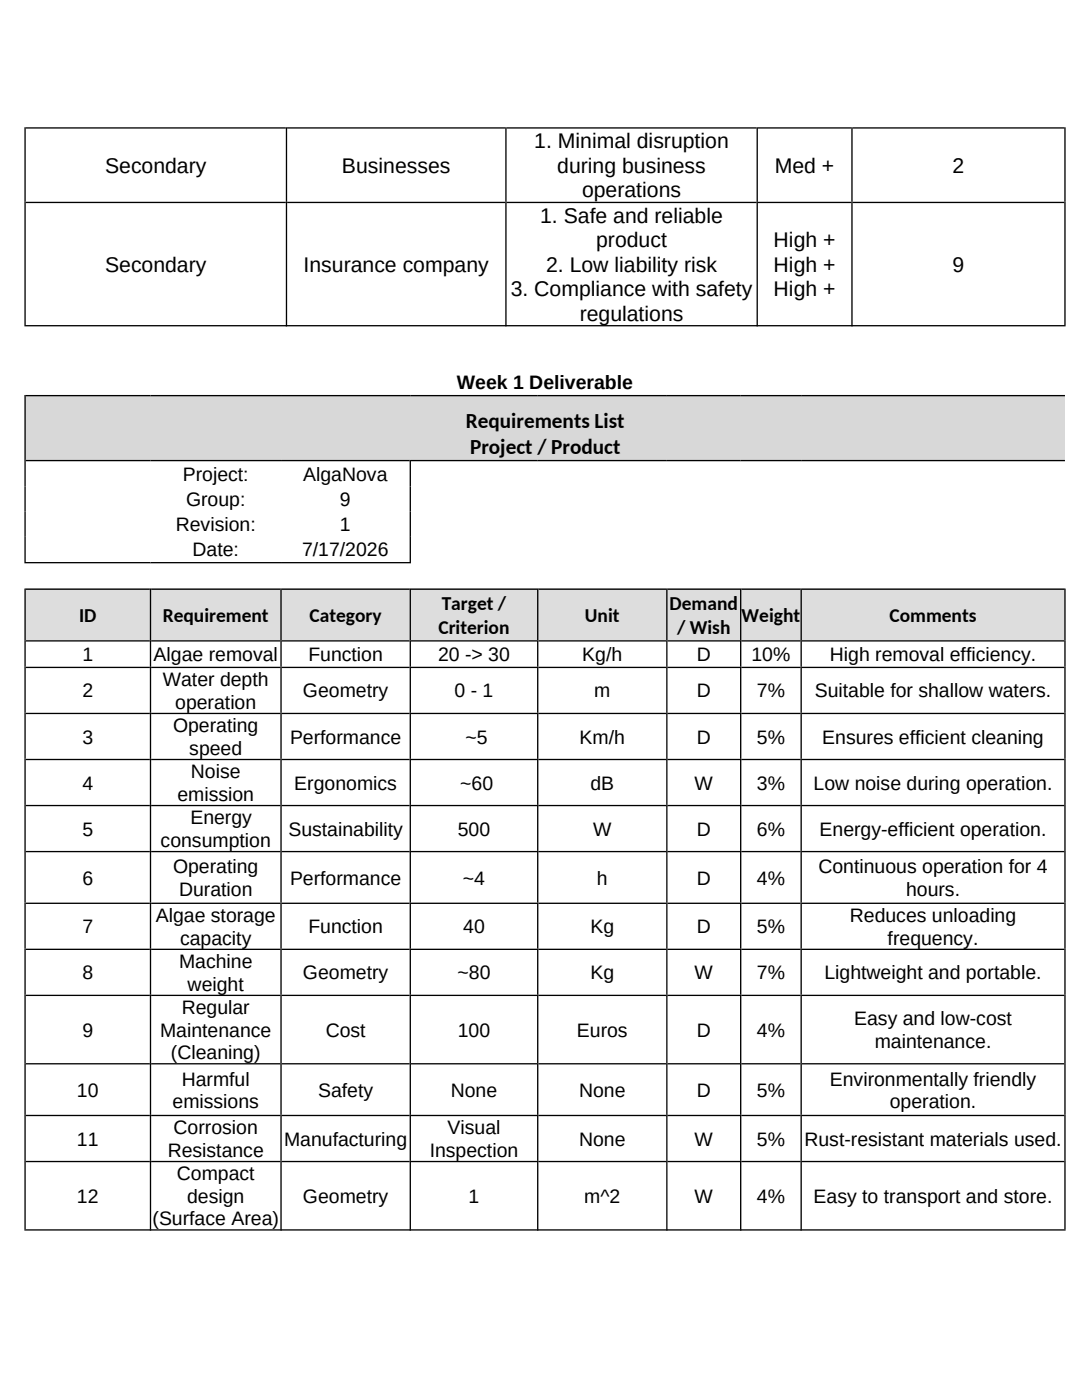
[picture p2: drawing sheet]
<svg xmlns="http://www.w3.org/2000/svg" width="216mm" height="279mm" viewBox="0 0 216 279" stroke-linecap="round" stroke-linejoin="round" font-family="sans-serif">
<defs><g id="words">
<g font-size="4.2">
<text x="106.6" y="29.6">1. Minimal disruption</text>
<text x="21" y="34.5">Secondary</text>
<text x="68.2" y="34.5">Businesses</text>
<text x="111.2" y="34.5">during business</text>
<text x="154.6" y="34.5">Med +</text>
<text x="190.1" y="34.5">2</text>
<text x="116.1" y="39.4">operations</text>
<text x="107.8" y="44.5">1. Safe and reliable</text>
<text x="119" y="49.4">product</text>
<text x="154.4" y="49.4">High +</text>
<text x="21" y="54.2">Secondary</text>
<text x="60.6" y="54.2">Insurance company</text>
<text x="101.9" y="59.1">3. Compliance with safety</text>
<text x="109" y="54.2">2. Low liability risk</text>
<text x="154.4" y="54.2">High +</text>
<text x="154.4" y="59.1">High +</text>
<text x="190.1" y="54.2">9</text>
<text x="115.7" y="64">regulations</text>
<text x="93" y="85.5">Requirements List</text>
<text x="93.8" y="90.7">Project / Product</text>
</g>
<g font-size="3.9">
<text x="91.2" y="77.7">Week 1 Deliverable</text>
<text x="36.5" y="96">Project:</text>
<text x="60.5" y="96">AlgaNova</text>
<text x="37.1" y="101">Group:</text>
<text x="67.8" y="101">9</text>
<text x="35.1" y="106">Revision:</text>
<text x="67.8" y="106">1</text>
<text x="38.4" y="111.1">Date:</text>
<text x="60.3" y="111.1">7/17/2026</text>
<text x="15.8" y="124.1">ID</text>
<text x="32.5" y="124.1">Requirement</text>
<text x="61.8" y="124.1">Category</text>
<text x="88.1" y="121.7">Target /</text>
<text x="116.7" y="124.1">Unit</text>
<text x="133.6" y="121.7">Demand</text>
<text x="148" y="124.1">Weight</text>
<text x="177.5" y="124.1">Comments</text>
<text x="16.4" y="132">1</text>
<text x="30.7" y="132">Algae removal</text>
<text x="61.5" y="132">Function</text>
<text x="87.4" y="132">20 -&gt; 30</text>
<text x="87.5" y="126.4">Criterion</text>
<text x="116.2" y="132">Kg/h</text>
<text x="135.1" y="126.4">/ Wish</text>
<text x="139" y="132">D</text>
<text x="149.9" y="132">10%</text>
<text x="165.6" y="132">High removal efficiency.</text>
<text x="32.5" y="137">Water depth</text>
<text x="16.4" y="139.2">2</text>
<text x="35" y="141.4">operation</text>
<text x="60.5" y="139.2">Geometry</text>
<text x="90.7" y="139.2">0 - 1</text>
<text x="118.6" y="139.2">m</text>
<text x="139" y="139.2">D</text>
<text x="151" y="139.2">7%</text>
<text x="162.6" y="139.2">Suitable for shallow waters.</text>
<text x="16.4" y="148.4">3</text>
<text x="34.5" y="146.2">Operating</text>
<text x="57.9" y="148.4">Performance</text>
<text x="92.9" y="148.4">~5</text>
<text x="115.7" y="148.4">Km/h</text>
<text x="139" y="148.4">D</text>
<text x="151" y="148.4">5%</text>
<text x="164.1" y="148.4">Ensures efficient cleaning</text>
<text x="37.8" y="150.6">speed</text>
<text x="38.1" y="155.3">Noise</text>
<text x="16.4" y="157.6">4</text>
<text x="35.4" y="159.8">emission</text>
<text x="58.7" y="157.6">Ergonomics</text>
<text x="91.8" y="157.6">~60</text>
<text x="117.8" y="157.6">dB</text>
<text x="138.6" y="157.6">W</text>
<text x="151" y="157.6">3%</text>
<text x="162.3" y="157.6">Low noise during operation.</text>
<text x="16.4" y="166.8">5</text>
<text x="38" y="164.5">Energy</text>
<text x="57.5" y="166.8">Sustainability</text>
<text x="91.3" y="166.8">500</text>
<text x="118.4" y="166.8">W</text>
<text x="139" y="166.8">D</text>
<text x="151" y="166.8">6%</text>
<text x="163.5" y="166.8">Energy-efficient operation.</text>
<text x="32.1" y="169">consumption</text>
<text x="16.4" y="176.5">6</text>
<text x="34.5" y="174.3">Operating</text>
<text x="35.7" y="178.8">Duration</text>
<text x="57.9" y="176.5">Performance</text>
<text x="92.4" y="176.5">~4</text>
<text x="119.1" y="176.5">h</text>
<text x="139" y="176.5">D</text>
<text x="151" y="176.5">4%</text>
<text x="163.3" y="174.3">Continuous operation for 4</text>
<text x="180.8" y="178.8">hours.</text>
<text x="31.1" y="184">Algae storage</text>
<text x="169.6" y="184">Reduces unloading</text>
<text x="16.4" y="186.3">7</text>
<text x="35.9" y="188.5">capacity</text>
<text x="61.5" y="186.3">Function</text>
<text x="92.4" y="186.3">40</text>
<text x="117.8" y="186.3">Kg</text>
<text x="139" y="186.3">D</text>
<text x="151" y="186.3">5%</text>
<text x="177.1" y="188.5">frequency.</text>
<text x="16.4" y="195.5">8</text>
<text x="35.7" y="193.2">Machine</text>
<text x="37.4" y="197.7">weight</text>
<text x="60.5" y="195.5">Geometry</text>
<text x="91.3" y="195.5">~80</text>
<text x="117.8" y="195.5">Kg</text>
<text x="138.6" y="195.5">W</text>
<text x="151" y="195.5">7%</text>
<text x="164.5" y="195.5">Lightweight and portable.</text>
<text x="36.3" y="202.4">Regular</text>
<text x="16.4" y="206.9">9</text>
<text x="31.9" y="206.9">Maintenance</text>
<text x="65" y="206.9">Cost</text>
<text x="91.3" y="206.9">100</text>
<text x="115.1" y="206.9">Euros</text>
<text x="139" y="206.9">D</text>
<text x="151" y="206.9">4%</text>
<text x="170.4" y="204.7">Easy and low-cost</text>
<text x="174.5" y="209.1">maintenance.</text>
<text x="34.1" y="211.3">(Cleaning)</text>
<text x="15.4" y="218.9">10</text>
<text x="34.4" y="221.1">emissions</text>
<text x="36.3" y="216.6">Harmful</text>
<text x="63.5" y="218.9">Safety</text>
<text x="89.9" y="218.9">None</text>
<text x="115.5" y="218.9">None</text>
<text x="139" y="218.9">D</text>
<text x="151" y="218.9">5%</text>
<text x="165.6" y="216.6">Environmentally friendly</text>
<text x="177.6" y="221.1">operation.</text>
<text x="34.6" y="226.4">Corrosion</text>
<text x="89.3" y="226.4">Visual</text>
<text x="15.4" y="228.6">11</text>
<text x="33.5" y="230.9">Resistance</text>
<text x="56.7" y="228.6">Manufacturing</text>
<text x="85.7" y="230.9">Inspection</text>
<text x="115.5" y="228.6">None</text>
<text x="138.6" y="228.6">W</text>
<text x="151" y="228.6">5%</text>
<text x="160.5" y="228.6">Rust-resistant materials used.</text>
<text x="35.3" y="235.6">Compact</text>
<text x="15.4" y="240">12</text>
<text x="30.4" y="244.5">(Surface Area)</text>
<text x="37.3" y="240">design</text>
<text x="60.5" y="240">Geometry</text>
<text x="93.5" y="240">1</text>
<text x="116.6" y="240">m^2</text>
<text x="138.6" y="240">W</text>
<text x="151" y="240">4%</text>
<text x="162.3" y="240">Easy to transport and store.</text>
</g>
</g></defs>
<g fill="none" stroke="#000" stroke-width=".26">
<path d="M5 25.4v39.5M5.1 25.5h51.9M57.2 25.4v39.5M57.3 25.5h43.5M101 25.4v39.5M101.1 25.5h49.9M151.1 25.4v39.5M151.2 25.5h18.7M170 25.4v39.5M170.1 25.5h42.3M212.5 25.4v39.5M5.1 40.4h51.9"/>
<path d="M57.3 40.4h43.5M101.1 40.4h49.9M151.2 40.4h18.7M170.1 40.4h42.3M4.9 65h207.7"/>
</g>
<path d="M5 78.8h207.5v13h-207.5z" fill="#d8d8d8"/>
<g fill="#ddd">
<path d="M159.9 117.5h52.6v10.3h-52.6z"/>
<path d="M147.8 117.5h12.1v10.3h-12.1z"/>
<path d="M133.1 117.5h14.7v10.3h-14.7z"/>
<path d="M107.3 117.5h25.8v10.3h-25.8z"/>
<path d="M81.9 117.5h25.4v10.3h-25.4z"/>
<path d="M56.1 117.5h25.8v10.3h-25.8z"/>
<path d="M30 117.5h26.1v10.3h-26.1z"/>
<path d="M5 117.5h25v10.3h-25z"/>
</g>
<g fill="none" stroke="#000" stroke-width=".26">
<path d="M5 78.8v33.4M5.1 79h207.4M5.1 91.9h76.6M81.9 91.8v20.4M82 91.9h130.5M4.9 112.3h77.1M5 117.5v127.8M5.1 117.6h24.8M30 117.5v127.8M30.2 117.6h25.7M56.1 117.5v127.8M56.2 117.6h25.5"/>
<path d="M81.9 117.5v127.8M82 117.6h25.2M107.3 117.5v127.8M107.4 117.6h25.5M133.1 117.5v127.8M133.2 117.6h14.5M147.8 117.5v127.8M147.9 117.6h11.8M159.9 117.5v127.8M160 117.6h52.4M212.5 117.5v127.8M5.1 127.9h24.8"/>
<path d="M5.1 133.2h24.8M30.2 127.9h25.7M30.2 133.2h25.7M56.2 127.9h25.5M56.2 133.2h25.5M82 127.9h25.2M82 133.2h25.2M107.4 127.9h25.5M107.4 133.2h25.5M133.2 127.9h14.5M133.2 133.2h14.5M147.9 127.9h11.8"/>
<path d="M147.9 133.2h11.8M160 127.9h52.4M160 133.2h52.4M5.1 142.4h24.8M5.1 151.6h24.8M30.2 142.4h25.7M30.2 151.6h25.7M56.2 142.4h25.5M56.2 151.6h25.5M82 142.4h25.2M82 151.6h25.2M107.4 142.4h25.5"/>
<path d="M107.4 151.6h25.5M133.2 142.4h14.5M133.2 151.6h14.5M147.9 142.4h11.8M147.9 151.6h11.8M160 142.4h52.4M160 151.6h52.4M5.1 160.8h24.8M5.1 170h24.8M30.2 160.8h25.7M30.2 170h25.7M56.2 160.8h25.5"/>
<path d="M56.2 170h25.5M82 160.8h25.2M82 170h25.2M107.4 160.8h25.5M107.4 170h25.5M133.2 160.8h14.5M133.2 170h14.5M147.9 160.8h11.8M147.9 170h11.8M160 160.8h52.4M160 170h52.4M5.1 180.3h24.8"/>
<path d="M5.1 189.5h24.8M5.1 198.6h24.8M30.2 180.3h25.7M30.2 189.5h25.7M30.2 198.6h25.7M56.2 180.3h25.5M56.2 189.5h25.5M56.2 198.6h25.5M82 180.3h25.2M82 189.5h25.2M82 198.6h25.2M107.4 180.3h25.5"/>
<path d="M107.4 189.5h25.5M107.4 198.6h25.5M133.2 180.3h14.5M133.2 189.5h14.5M133.2 198.6h14.5M147.9 180.3h11.8M147.9 189.5h11.8M147.9 198.6h11.8M160 180.3h52.4M160 189.5h52.4M160 198.6h52.4M5.1 212.3h24.8"/>
<path d="M30.2 212.3h25.7M56.2 212.3h25.5M82 212.3h25.2M107.4 212.3h25.5M133.2 212.3h14.5M147.9 212.3h11.8M160 212.3h52.4M5.1 222.6h24.8M5.1 231.8h24.8M30.2 222.6h25.7M30.2 231.8h25.7M56.2 222.6h25.5"/>
<path d="M56.2 231.8h25.5M82 222.6h25.2M82 231.8h25.2M107.4 222.6h25.5M107.4 231.8h25.5M133.2 222.6h14.5M133.2 231.8h14.5M147.9 222.6h11.8M147.9 231.8h11.8M160 222.6h52.4M160 231.8h52.4M4.9 245.5h207.7"/>
</g>
<use href="#words"/>
</svg>
